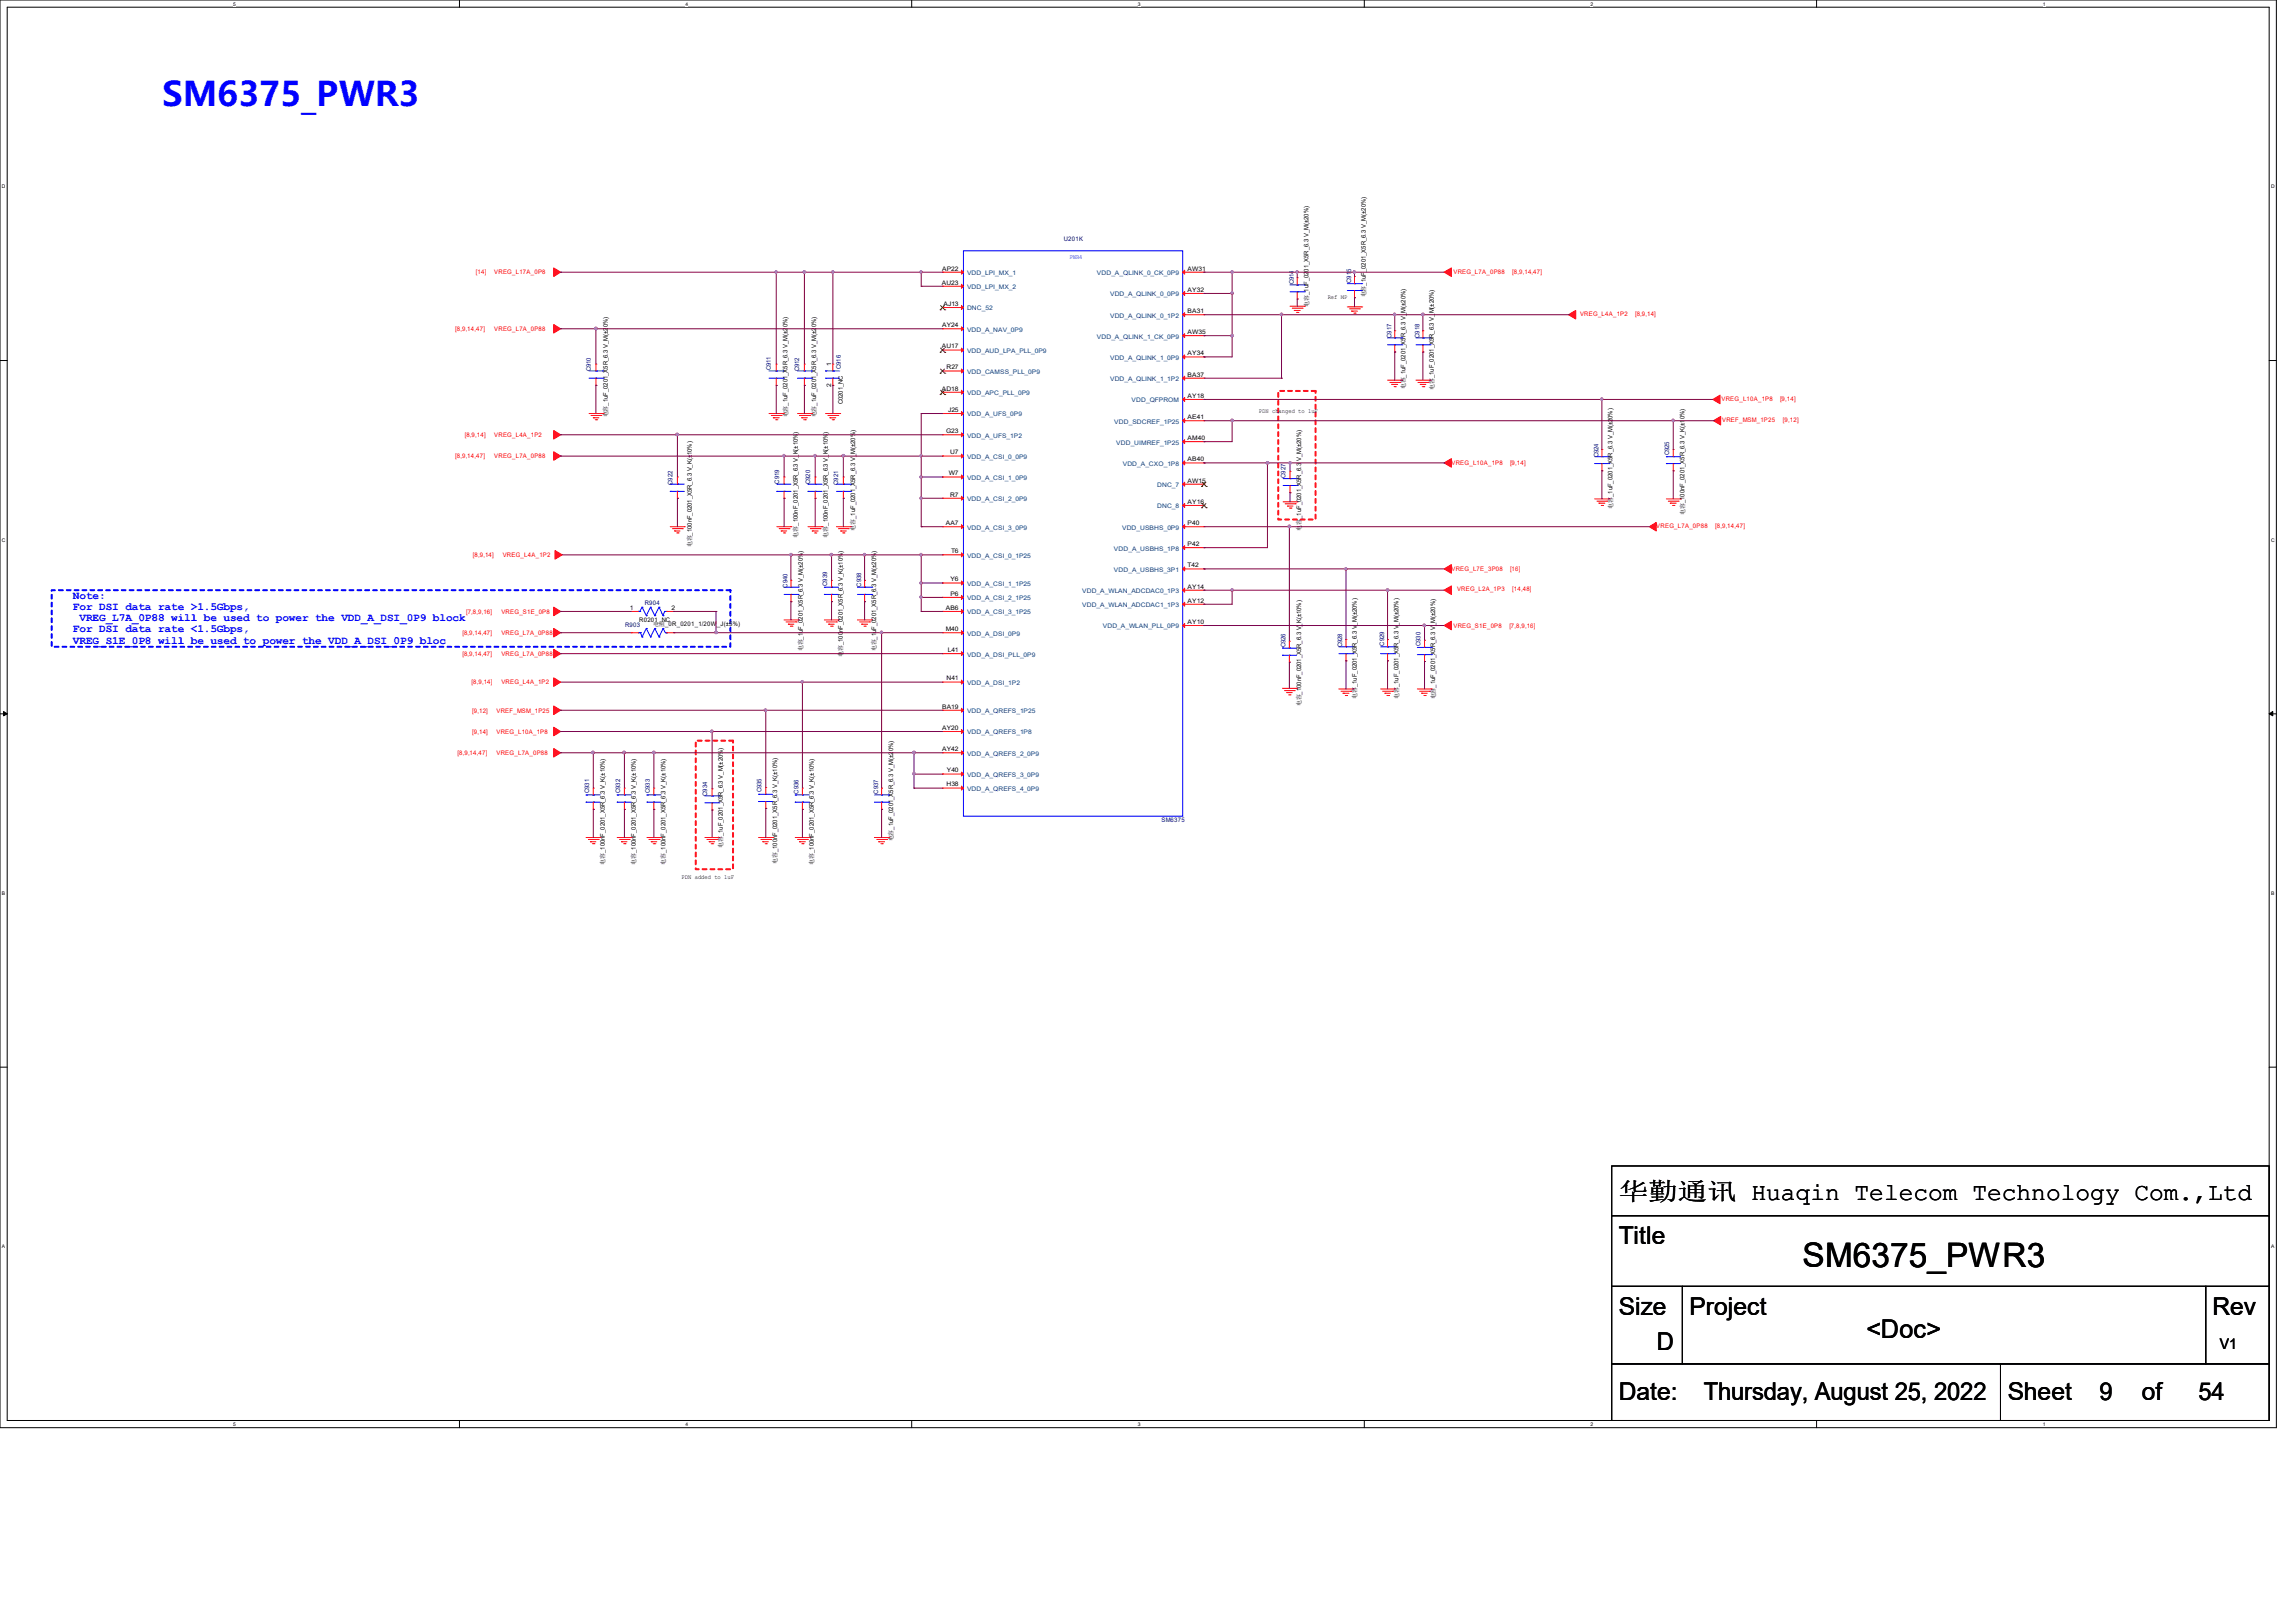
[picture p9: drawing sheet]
<svg xmlns="http://www.w3.org/2000/svg" width="297mm" height="210mm" viewBox="0 0 297 210" stroke-linecap="round" stroke-linejoin="round" font-family="sans-serif">
<defs><g id="words">
<text font-size="4.4" fill="#00f" x="21" y="13.7">SM6375_PWR3</text>
<text font-size="4.4" x="233.2" y="163.9">SM6375_PWR3</text>
<text font-size="3.3" x="241.4" y="173.1">&lt;Doc&gt;</text>
<g font-size="3.2">
<text x="209.4" y="155.2">华勤通讯 Huaqin Telecom Technology Com.,Ltd</text>
<text x="209.4" y="161">Title</text>
<text x="209.4" y="170.2">Size</text>
<text x="218.6" y="170.2">Project</text>
<text x="286.2" y="170.2">Rev</text>
<text x="214.3" y="174.8">D</text>
<text x="209.4" y="181.1">Date:</text>
<text x="220.4" y="181.1">Thursday, August 25, 2022</text>
<text x="259.7" y="181.1">Sheet</text>
<text x="271.6" y="181.1">9</text>
<text x="277.1" y="181.1">of</text>
<text x="284.4" y="181.1">54</text>
</g>
<text font-size="1.9" x="287.2" y="174.5">V1</text>
<g font-size="1.4" fill="#00f">
<text x="9.4" y="77.5">Note:</text>
<text x="9.4" y="79">For DSI data rate &gt;1.5Gbps,</text>
<text x="9.4" y="81.8">For DSI data rate &lt;1.5Gbps,</text>
<text x="9.4" y="83.3">VREG_S1E_0P8 will be used to power the VDD_A_DSI_0P9 bloc</text>
<text x="10.3" y="80.4">VREG_L7A_0P88 will be used to power the VDD_A_DSI_0P9 block</text>
</g>
<g font-size=".8" fill="#f00">
<text x="61.6" y="35.5">[14]</text>
<text x="63.9" y="35.5">VREG_L17A_0P8</text>
<text x="188" y="35.4">VREG_L7A_0P88</text>
<text x="195.6" y="35.4">[8,9,14,47]</text>
<text x="204.4" y="40.9">VREG_L4A_1P2</text>
<text x="211.5" y="40.9">[8,9,14]</text>
<text x="58.9" y="42.8">[8,9,14,47]</text>
<text x="63.9" y="42.8">VREG_L7A_0P88</text>
<text x="222.7" y="51.9">VREG_L10A_1P8</text>
<text x="230.3" y="51.9">[9,14]</text>
<text x="58.9" y="59.3">[8,9,14,47]</text>
<text x="60.1" y="56.6">[8,9,14]</text>
<text x="63.9" y="56.6">VREG_L4A_1P2</text>
<text x="63.9" y="59.3">VREG_L7A_0P88</text>
<text x="222.8" y="54.7">VREF_MSM_1P25</text>
<text x="230.6" y="54.7">[9,12]</text>
<text x="187.8" y="60.1">VREG_L10A_1P8</text>
<text x="195.3" y="60.1">[9,14]</text>
<text x="214.3" y="68.4">VREG_L7A_0P88</text>
<text x="221.9" y="68.4">[8,9,14,47]</text>
<text x="61.2" y="72.1">[8,9,14]</text>
<text x="65" y="72.1">VREG_L4A_1P2</text>
<text x="187.8" y="73.8">VREG_L7E_3P08</text>
<text x="188.5" y="76.5">VREG_L2A_1P3</text>
<text x="195.3" y="73.8">[16]</text>
<text x="195.6" y="76.5">[14,48]</text>
<text x="59.8" y="82.2">[8,9,14,47]</text>
<text x="60.3" y="79.4">[7,8,9,16]</text>
<text x="64.9" y="79.4">VREG_S1E_0P8</text>
<text x="64.9" y="82.2">VREG_L7A_0P88</text>
<text x="188" y="81.2">VREG_S1E_0P8</text>
<text x="195.3" y="81.2">[7,8,9,16]</text>
<text x="59.8" y="84.9">[8,9,14,47]</text>
<text x="61" y="88.6">[8,9,14]</text>
<text x="64.9" y="88.6">VREG_L4A_1P2</text>
<text x="64.9" y="84.9">VREG_L7A_0P88</text>
<text x="61.1" y="95">[9,14]</text>
<text x="61.1" y="92.2">[9,12]</text>
<text x="64.2" y="95">VREG_L10A_1P8</text>
<text x="64.2" y="92.2">VREF_MSM_1P25</text>
<text x="59.2" y="97.7">[8,9,14,47]</text>
<text x="64.2" y="97.7">VREG_L7A_0P88</text>
</g>
<g font-size=".8">
<text x="121.9" y="35">AP22</text>
<text x="153.6" y="35">AW31</text>
<text x="121.8" y="36.8">AU23</text>
<text x="122.1" y="39.6">AJ13</text>
<text x="153.6" y="37.8">AY32</text>
<text x="153.6" y="40.5">BA31</text>
<text x="169.3" y="39.7" transform="rotate(-90 169.3 39.7)">电容_1uF_0201_X5R_6.3 V_M(±20%)</text>
<text x="171.8" y="38.7">Ref MP</text>
<text x="176.7" y="38.5" transform="rotate(-90 176.7 38.5)">电容_1uF_0201_X5R_6.3 V_M(±20%)</text>
<text x="107.5" y="47.4" transform="rotate(-90 107.5 47.4)">1</text>
<text x="121.8" y="45.1">AU17</text>
<text x="121.9" y="42.3">AY24</text>
<text x="122.4" y="47.8">R27</text>
<text x="153.6" y="43.2">AW35</text>
<text x="153.6" y="46">AY34</text>
<text x="107.5" y="50" transform="rotate(-90 107.5 50)">2</text>
<text x="109" y="52.3" transform="rotate(-90 109 52.3)">C0201_NC</text>
<text x="121.8" y="50.5">AD18</text>
<text x="122.6" y="53.3">J25</text>
<text x="153.6" y="48.7">BA37</text>
<text x="153.6" y="51.5">AY18</text>
<text x="162.9" y="53.5">PDN changed to 1uF</text>
<text x="181.8" y="50.4" transform="rotate(-90 181.8 50.4)">电容_1uF_0201_X5R_6.3 V_M(±20%)</text>
<text x="185.5" y="50.5" transform="rotate(-90 185.5 50.5)">电容_1uF_0201_X5R_6.3 V_M(±20%)</text>
<text x="78.6" y="54" transform="rotate(-90 78.6 54)">电容_1uF_0201_X5R_6.3 V_M(±20%)</text>
<text x="101.9" y="54" transform="rotate(-90 101.9 54)">电容_1uF_0201_X5R_6.3 V_M(±20%)</text>
<text x="105.6" y="54" transform="rotate(-90 105.6 54)">电容_1uF_0201_X5R_6.3 V_M(±20%)</text>
<text x="122.4" y="56">G23</text>
<text x="122.9" y="58.8">U7</text>
<text x="153.6" y="54.2">AE41</text>
<text x="153.6" y="59.7">AB40</text>
<text x="153.6" y="56.9">AM40</text>
<text x="122.7" y="61.5">W7</text>
<text x="122.9" y="64.3">R7</text>
<text x="153.6" y="62.4">AW15</text>
<text x="153.6" y="65.2">AY16</text>
<text x="208.6" y="65.8" transform="rotate(-90 208.6 65.8)">电容_1uF_0201_X5R_6.3 V_M(±20%)</text>
<text x="89.5" y="70.8" transform="rotate(-90 89.5 70.8)">电容_100nF_0201_X5R_6.3 V_K(±10%)</text>
<text x="103.2" y="69.6" transform="rotate(-90 103.2 69.6)">电容_100nF_0201_X5R_6.3 V_K(±10%)</text>
<text x="107.1" y="69.6" transform="rotate(-90 107.1 69.6)">电容_100nF_0201_X5R_6.3 V_K(±10%)</text>
<text x="110.6" y="68.7" transform="rotate(-90 110.6 68.7)">电容_1uF_0201_X5R_6.3 V_M(±20%)</text>
<text x="122.3" y="67.9">AA7</text>
<text x="123" y="71.6">T6</text>
<text x="153.6" y="70.7">P42</text>
<text x="153.6" y="67.9">P40</text>
<text x="168.3" y="67.1" transform="rotate(-90 168.3 67.1)">_1uF_0201_X5R_6.3 V_M(±20%)</text>
<text x="168.3" y="68.7" transform="rotate(-90 168.3 68.7)">电容</text>
<text x="217.9" y="66.6" transform="rotate(-90 217.9 66.6)">电容_100nF_0201_X5R_6.3 V_K(±10%)</text>
<text x="122.9" y="75.2">Y6</text>
<text x="122.9" y="77.1">P6</text>
<text x="153.6" y="73.4">T42</text>
<text x="153.6" y="76.2">AY14</text>
<text x="153.6" y="78">AY12</text>
<text x="81.5" y="78.9">1</text>
<text x="82.7" y="80.4">R0201_NC</text>
<text x="84.5" y="81.1">电阻_0R_0201_1/20W_J(±5%)</text>
<text x="86.9" y="78.9">2</text>
<text x="122.3" y="78.9">AB6</text>
<text x="122.3" y="81.7">M40</text>
<text x="153.6" y="80.7">AY10</text>
<text x="103.8" y="84.3" transform="rotate(-90 103.8 84.3)">电容_1uF_0201_X5R_6.3 V_M(±20%)</text>
<text x="109.1" y="85" transform="rotate(-90 109.1 85)">电容_100nF_0201_X5R_6.3 V_K(±10%)</text>
<text x="113.3" y="84.3" transform="rotate(-90 113.3 84.3)">电容_1uF_0201_X5R_6.3 V_M(±20%)</text>
<text x="122.4" y="88.1">N41</text>
<text x="122.6" y="84.4">L41</text>
<text x="121.9" y="91.7">BA19</text>
<text x="121.9" y="94.4">AY20</text>
<text x="168.3" y="91.4" transform="rotate(-90 168.3 91.4)">电容_100nF_0201_X5R_6.3 V_K(±10%)</text>
<text x="175.5" y="90.4" transform="rotate(-90 175.5 90.4)">电容_1uF_0201_X5R_6.3 V_M(±20%)</text>
<text x="180.9" y="90.4" transform="rotate(-90 180.9 90.4)">电容_1uF_0201_X5R_6.3 V_M(±20%)</text>
<text x="185.7" y="90.5" transform="rotate(-90 185.7 90.5)">电容_1uF_0201_X5R_6.3 V_M(±20%)</text>
<text x="121.9" y="97.2">AY42</text>
<text x="122.4" y="101.8">H38</text>
<text x="122.5" y="99.9">Y40</text>
<text x="78.2" y="111.9" transform="rotate(-90 78.2 111.9)">电容_100nF_0201_X5R_6.3 V_K(±10%)</text>
<text x="82.3" y="111.9" transform="rotate(-90 82.3 111.9)">电容_100nF_0201_X5R_6.3 V_K(±10%)</text>
<text x="86.1" y="111.9" transform="rotate(-90 86.1 111.9)">电容_100nF_0201_X5R_6.3 V_K(±10%)</text>
<text x="88.2" y="113.7">PDN added to 1uF</text>
<text x="93.5" y="109.7" transform="rotate(-90 93.5 109.7)">电容_1uF_0201_X5R_6.3 V_M(±20%)</text>
<text x="100.5" y="111.8" transform="rotate(-90 100.5 111.8)">电容_100nF_0201_X5R_6.3 V_K(±10%)</text>
<text x="105.3" y="111.9" transform="rotate(-90 105.3 111.9)">电容_100nF_0201_X5R_6.3 V_K(±10%)</text>
<text x="115.5" y="108.9" transform="rotate(-90 115.5 108.9)">电容_1uF_0201_X5R_6.3 V_M(±20%)</text>
</g>
<g font-size=".8" fill="#004080">
<text x="125.1" y="35.6">VDD_LPI_MX_1</text>
<text x="141.9" y="35.6">VDD_A_QLINK_0_CK_0P9</text>
<text x="125.1" y="37.4">VDD_LPI_MX_2</text>
<text x="125.1" y="40.2">DNC_52</text>
<text x="143.6" y="38.4">VDD_A_QLINK_0_0P9</text>
<text x="143.6" y="41.1">VDD_A_QLINK_0_1P2</text>
<text x="125.1" y="45.7">VDD_AUD_LPA_PLL_0P9</text>
<text x="125.1" y="42.9">VDD_A_NAV_0P9</text>
<text x="141.9" y="43.8">VDD_A_QLINK_1_CK_0P9</text>
<text x="143.6" y="46.6">VDD_A_QLINK_1_0P9</text>
<text x="125.1" y="53.9">VDD_A_UFS_0P9</text>
<text x="125.1" y="51.1">VDD_APC_PLL_0P9</text>
<text x="125.1" y="48.4">VDD_CAMSS_PLL_0P9</text>
<text x="143.6" y="49.3">VDD_A_QLINK_1_1P2</text>
<text x="146.4" y="52.1">VDD_QFPROM</text>
<text x="125.1" y="56.6">VDD_A_UFS_1P2</text>
<text x="125.1" y="59.4">VDD_A_CSI_0_0P9</text>
<text x="144.1" y="54.8">VDD_SDCREF_1P25</text>
<text x="144.4" y="57.5">VDD_UIMREF_1P25</text>
<text x="125.1" y="62.1">VDD_A_CSI_1_0P9</text>
<text x="125.1" y="64.9">VDD_A_CSI_2_0P9</text>
<text x="145.2" y="60.3">VDD_A_CXO_1P8</text>
<text x="149.7" y="63">DNC_7</text>
<text x="149.7" y="65.8">DNC_8</text>
<text x="125.1" y="68.5">VDD_A_CSI_3_0P9</text>
<text x="144.1" y="71.2">VDD_A_USBHS_1P8</text>
<text x="145.2" y="68.5">VDD_USBHS_0P9</text>
<text x="125.1" y="72.2">VDD_A_CSI_0_1P25</text>
<text x="125.1" y="75.8">VDD_A_CSI_1_1P25</text>
<text x="125.1" y="77.7">VDD_A_CSI_2_1P25</text>
<text x="140" y="76.7">VDD_A_WLAN_ADCDAC0_1P3</text>
<text x="144.1" y="74">VDD_A_USBHS_3P1</text>
<text x="125.1" y="79.5">VDD_A_CSI_3_1P25</text>
<text x="125.1" y="82.3">VDD_A_DSI_0P9</text>
<text x="140" y="78.6">VDD_A_WLAN_ADCDAC1_1P3</text>
<text x="142.7" y="81.3">VDD_A_WLAN_PLL_0P9</text>
<text x="125.1" y="88.6">VDD_A_DSI_1P2</text>
<text x="125.1" y="85">VDD_A_DSI_PLL_0P9</text>
<text x="125.1" y="92.3">VDD_A_QREFS_1P25</text>
<text x="125.1" y="95">VDD_A_QREFS_1P8</text>
<text x="125.1" y="97.8">VDD_A_QREFS_2_0P9</text>
<text x="125.1" y="100.5">VDD_A_QREFS_3_0P9</text>
<text x="125.1" y="102.4">VDD_A_QREFS_4_0P9</text>
</g>
<g font-size=".8" fill="#000080">
<text x="137.6" y="31.2">U201K</text>
<text x="167.4" y="36.8" transform="rotate(-90 167.4 36.8)">C914</text>
<text x="174.8" y="36.6" transform="rotate(-90 174.8 36.6)">C915</text>
<text x="99.7" y="47.9" transform="rotate(-90 99.7 47.9)">C911</text>
<text x="108.8" y="47.8" transform="rotate(-90 108.8 47.8)">C916</text>
<text x="180" y="43.7" transform="rotate(-90 180 43.7)">C917</text>
<text x="183.6" y="43.7" transform="rotate(-90 183.6 43.7)">C918</text>
<text x="76.4" y="48.1" transform="rotate(-90 76.4 48.1)">C910</text>
<text x="103.4" y="48.1" transform="rotate(-90 103.4 48.1)">C912</text>
<text x="206.8" y="59.2" transform="rotate(-90 206.8 59.2)">C924</text>
<text x="215.9" y="58.9" transform="rotate(-90 215.9 58.9)">C925</text>
<text x="87" y="62.7" transform="rotate(-90 87 62.7)">C922</text>
<text x="100.8" y="62.6" transform="rotate(-90 100.8 62.6)">C919</text>
<text x="104.8" y="62.7" transform="rotate(-90 104.8 62.7)">C920</text>
<text x="108.4" y="62.7" transform="rotate(-90 108.4 62.7)">C921</text>
<text x="166.3" y="61.9" transform="rotate(-90 166.3 61.9)">C927</text>
<text x="101.9" y="76" transform="rotate(-90 101.9 76)">C940</text>
<text x="107" y="75.8" transform="rotate(-90 107 75.8)">C939</text>
<text x="111.4" y="75.9" transform="rotate(-90 111.4 75.9)">C938</text>
<text x="80.9" y="81.1">R903</text>
<text x="83.4" y="78.2">R904</text>
<text x="166.3" y="83.8" transform="rotate(-90 166.3 83.8)">C926</text>
<text x="173.6" y="83.8" transform="rotate(-90 173.6 83.8)">C928</text>
<text x="179.1" y="83.5" transform="rotate(-90 179.1 83.5)">C929</text>
<text x="183.8" y="83.6" transform="rotate(-90 183.8 83.6)">C930</text>
<text x="76.2" y="102.6" transform="rotate(-90 76.2 102.6)">C931</text>
<text x="80.2" y="102.6" transform="rotate(-90 80.2 102.6)">C932</text>
<text x="84.1" y="102.6" transform="rotate(-90 84.1 102.6)">C933</text>
<text x="91.5" y="103" transform="rotate(-90 91.5 103)">C934</text>
<text x="98.5" y="102.5" transform="rotate(-90 98.5 102.5)">C935</text>
<text x="103.3" y="102.7" transform="rotate(-90 103.3 102.7)">C936</text>
<text x="113.6" y="102.7" transform="rotate(-90 113.6 102.7)">C937</text>
<text x="150.2" y="106.4">SM6375</text>
</g>
<text font-size=".8" fill="#00f" x="138.4" y="33.5">PWR4</text>
<g font-size=".6">
<text x="30.2" y=".7">5</text>
<text x="88.7" y=".7">4</text>
<text x="147.2" y=".7">3</text>
<text x="205.7" y=".7">2</text>
<text x="264.2" y=".7">1</text>
<text x=".3" y="24.4">D</text>
<text x="293.8" y="24.4">D</text>
<text x=".3" y="70.1">C</text>
<text x="293.8" y="70.1">C</text>
<text x=".3" y="115.8">B</text>
<text x="293.8" y="115.8">B</text>
<text x=".3" y="161.5">A</text>
<text x="293.8" y="161.5">A</text>
<text x="30.2" y="184.5">5</text>
<text x="88.7" y="184.5">4</text>
<text x="147.2" y="184.5">3</text>
<text x="205.7" y="184.5">2</text>
<text x="264.2" y="184.5">1</text>
</g>
</g></defs>
<path d="M0 0h294.5v184.7h-294.5zM.9 .9h292.6v182.9h-292.6z" fill="none" stroke="#000" stroke-width=".13"/>
<g fill="#fff">
<path d="M30.2 .1h.3v.7h-.3z"/>
<path d="M30.2 183.9h.3v.8h-.3z"/>
</g>
<path d="M59.4 0v.9M59.4 183.8v.9" fill="none" stroke="#000" stroke-width=".13"/>
<g fill="#fff">
<path d="M88.7 .1h.3v.7h-.3z"/>
<path d="M88.7 183.9h.3v.8h-.3z"/>
</g>
<path d="M117.9 0v.9M117.9 183.8v.9" fill="none" stroke="#000" stroke-width=".13"/>
<g fill="#fff">
<path d="M147.2 .1h.3v.7h-.3z"/>
<path d="M147.2 183.9h.3v.8h-.3z"/>
</g>
<path d="M176.5 0v.9M176.5 183.8v.9" fill="none" stroke="#000" stroke-width=".13"/>
<g fill="#fff">
<path d="M205.7 .1h.4v.7h-.4z"/>
<path d="M205.7 183.9h.4v.8h-.4z"/>
</g>
<path d="M235 0v.9M235 183.8v.9" fill="none" stroke="#000" stroke-width=".13"/>
<g fill="#fff">
<path d="M264.2 .1h.4v.7h-.4z"/>
<path d="M264.2 183.9h.4v.8h-.4z"/>
<path d="M.3 23.8h.4v.7h-.4z"/>
<path d="M293.8 23.8h.5v.7h-.5z"/>
<path d="M.3 69.5h.4v.7h-.4z"/>
<path d="M293.8 69.5h.5v.7h-.5z"/>
</g>
<path d="M0 46.7h.9M293.5 46.7h1" fill="none" stroke="#000" stroke-width=".13"/>
<g fill="#fff">
<path d="M.3 115.2h.4v.8h-.4z"/>
<path d="M293.8 115.2h.4v.8h-.4z"/>
</g>
<path d="M0 92.4h.9M293.5 92.4h1" fill="none" stroke="#000" stroke-width=".13"/>
<path d="M.5 92.1l.4 .3-.4 .2zM293.5 92.4l.5-.3v.5z" fill="#000" stroke="#000" stroke-width=".13"/>
<g fill="#fff">
<path d="M.3 161h.3v.7h-.3z"/>
<path d="M293.8 161h.4v.7h-.4z"/>
</g>
<path d="M0 138.1h.9M293.5 138.1h1M208.5 157.3h85v9.2h-85zM208.5 150.9h85v6.4h-85zM208.5 166.5h9.1v10h-9.1zM208.5 176.5h50.3v7.3h-50.3zM217.6 166.5h67.7v10h-67.7zM258.8 176.5h34.7v7.3h-34.7zM285.3 166.5h8.2v10h-8.2z" fill="none" stroke="#000" stroke-width=".13"/>
<path d="M6.7 76.4h87.8v7.3h-87.8z" fill="none" stroke="#00f" stroke-width=".25" stroke-dasharray=".5"/>
<path d="M165.4 50.6h4.8v16.6h-4.8zM90 95.8h4.8v16.7h-4.8z" fill="none" stroke="#f00" stroke-width=".25" stroke-dasharray=".5"/>
<g fill="none" stroke="#f00" stroke-width=".13">
<path d="M121.9 35.2h2.7M121.9 37h2.7M121.9 39.8h2.7M121.9 35.2h.1M121.9 37h.1M121.9 39.8h.1M153 35.2h2.7M153 38h2.7M155.7 35.2h.1M155.7 38h.1M166.9 39.6h1.8M167.2 39.9h1.2"/>
<path d="M167.8 35.9h.1M167.8 38.7h.1M167.8 35.9v1M167.8 37.8v.9M168.4 39.9h.1M168.7 39.6h.1M174.3 39.7h1.8M174.6 40h1.3M175.2 35.8h.1M175.2 38.5h.1M175.2 35.8v.9M175.2 37.6v.9"/>
<path d="M175.9 40h.1M176.1 39.7h.1M76.2 53.5h1.8M76.5 53.8h1.2M76.8 54.1h.1M76.8 54.1h.7M77 54.3h.2M77.1 47.1h.1M77.1 49.9h.1M77.1 47.1v.9M77.1 48.9v1M77.2 54.3h.1"/>
<path d="M77.7 53.8h.1M78 53.5h.1M99.5 53.5h1.8M99.8 53.8h1.2M100 54.1h.1M100 54.1h.8M100.3 54.3h.2M100.4 47.1h.1M100.4 49.9h.1M100.4 47.1v.9M100.4 48.9v1M100.5 54.3h.1"/>
<path d="M101 53.8h.1M101.3 53.5h.1M103.2 53.5h1.8M103.4 53.8h1.3M103.7 54.1h.1M103.7 54.1h.7M104 54.3h.2M104.1 47.1h.1M104.1 49.9h.1M104.1 47.1v.9M104.1 48.9v1M104.2 54.3h.1"/>
<path d="M104.7 53.8h.1M105 53.5h.1M106.8 53.5h1.8M107.1 53.8h1.3M107.4 54.1h.1M107.4 54.1h.7M107.7 54.3h.1M107.7 47.1h.1M107.7 49.9h.1M107.7 47.1v.9M107.7 48.9v1M107.8 54.3h.1"/>
<path d="M108.4 53.8h.1M108.6 53.5h.1M121.9 53.5h2.7M121.9 56.3h2.7M121.9 59h2.7M121.9 50.8h2.7M121.9 45.3h2.7M121.9 48h2.7M121.9 42.5h2.7M121.9 53.5h.1M121.9 56.3h.1M121.9 59h.1"/>
<path d="M121.9 50.8h.1M121.9 45.3h.1M121.9 48h.1M121.9 42.5h.1M153 40.7h2.7M153 43.4h2.7M153 46.2h2.7M153 48.9h2.7M153 51.7h2.7M153 54.4h2.7M153 57.1h2.7M153 59.9h2.7"/>
<path d="M155.7 40.7h.1M155.7 43.4h.1M155.7 46.2h.1M155.7 48.9h.1M155.7 51.7h.1M155.7 54.4h.1M155.7 57.1h.1M155.7 59.9h.1M167.4 40.2h.1M167.4 40.2h.8M167.7 40.4h.2M167.9 40.4h.1"/>
<path d="M174.8 40.3h.1M174.8 40.3h.8M175.1 40.5h.2M175.3 40.5h.1M179.5 49.2h1.9M179.8 49.5h1.3M180 49.7h.1M180 49.7h.8M180.3 50h.2M180.4 42.8h.1M180.4 45.6h.1M180.4 42.8v.9"/>
<path d="M180.4 44.6v1M180.5 50h.1M181.1 49.5h.1M181.4 49.2h.1M183.2 49.2h1.8M183.4 49.5h1.3M183.7 49.7h.1M183.7 49.7h.7M184 50h.2M184.1 42.8h.1M184.1 45.6h.1M184.1 42.8v.9"/>
<path d="M184.1 44.6v1M184.2 50h.1M184.7 49.5h.1M185 49.2h.1M207.2 58.2h.1M207.2 58.2v.9M207.2 60v.9M216.5 58.2h.1M216.5 58.2v.9M216.5 60v.9M81.7 79.1h.9M81.7 79.1h.1"/>
<path d="M86.2 79.1h1M86.7 68.2h1.8M87 68.4h1.3M87.2 79.1h.1M87.2 68.7h.8M87.2 68.7h.1M87.5 69h.2M87.6 61.7h.1M87.6 64.5h.1M87.6 61.7v1M87.6 63.6v.9M87.7 69h.1"/>
<path d="M88.3 68.4h.1M88.5 68.2h.1M100.5 68.2h1.8M100.8 68.4h1.3M101 68.7h.1M101 68.7h.8M101.3 69h.2M101.4 61.7h.1M101.4 64.5h.1M101.4 61.7v1M101.4 63.6v.9M101.5 69h.1"/>
<path d="M102.1 68.4h.1M102.3 68.2h.1M102.3 75.1h.1M102.3 77.9h.1M102.3 75.1v.9M102.3 76.9v1M104.5 68.2h1.8M104.8 68.4h1.3M105.1 68.7h.1M105.1 68.7h.7M105.4 69h.1M105.5 61.7h.1"/>
<path d="M105.5 64.5h.1M105.5 61.7v1M105.5 63.6v.9M105.5 69h.1M106.1 68.4h.1M106.3 68.2h.1M107.6 75.1h.1M107.6 77.9h.1M107.6 75.1v.9M107.6 76.9v1M108.2 68.2h1.8M108.5 68.4h1.2"/>
<path d="M108.8 68.7h.1M108.8 68.7h.7M109 69h.2M109.1 61.7h.1M109.1 64.5h.1M109.1 61.7v1M109.1 63.6v.9M109.2 69h.1M109.7 68.4h.1M110 68.2h.1M111.8 75.1h.1M111.8 77.9h.1"/>
<path d="M111.8 75.1v.9M111.8 76.9v1M121.9 68.2h2.7M121.9 71.8h2.7M121.9 61.7h2.7M121.9 75.4h2.7M121.9 64.5h2.7M121.9 77.3h2.7M121.9 79.1h2.7M121.9 71.8h.1M121.9 61.7h.1M121.9 75.4h.1"/>
<path d="M121.9 64.5h.1M121.9 77.3h.1M121.9 68.2h.1M121.9 79.1h.1M153 68.2h2.7M153 65.4h2.7M153 76.4h2.7M153 78.2h2.7M153 62.7h2.7M153 70.9h2.7M153 73.6h2.7M155.7 76.4h.1"/>
<path d="M155.7 78.2h.1M155.7 62.7h.1M155.7 65.4h.1M155.7 70.9h.1M155.7 73.6h.1M155.7 68.2h.1M166 64.9h1.8M166.2 65.2h1.4M166.5 65.5h.1M166.5 65.5h.8M166.8 65.7h.2M166.9 61h.1"/>
<path d="M166.9 63.8h.1M166.9 61v.9M166.9 62.8v1M167 65.7h.1M167.6 65.2h.1M167.8 64.9h.1M206.3 64.6h1.9M206.6 64.9h1.3M206.8 65.1h.8M206.8 65.1h.1M207.1 65.4h.2M207.2 60.9h.1"/>
<path d="M207.3 65.4h.1M207.9 64.9h.1M208.2 64.6h.1M215.6 64.6h1.8M215.8 64.9h1.3M216.1 65.1h.1M216.1 65.1h.7M216.4 65.4h.1M216.5 60.9h.1M216.5 65.4h.1M217.1 64.9h.1M217.4 64.6h.1"/>
<path d="M81.7 81.9h.9M81.7 81.9h.1M86.2 81.9h1M87.2 81.9h.1M101.4 80.2h1.9M101.7 80.5h1.3M102 80.8h.1M102 80.8h.7M102.2 81h.2M102.4 81h.1M103 80.5h.1M103.3 80.2h.1"/>
<path d="M106.6 80.2h1.9M106.9 80.5h1.3M107.2 80.8h.1M107.2 80.8h.7M107.4 81h.3M107.7 81h.1M108.2 80.5h.1M108.5 80.2h.1M110.9 80.2h1.9M111.2 80.5h1.3M111.5 80.8h.1M111.5 80.8h.7"/>
<path d="M111.8 81h.1M111.9 81h.1M112.5 80.5h.1M112.8 80.2h.1M121.9 81.9h2.7M121.9 88.3h2.7M121.9 84.6h2.7M121.9 97.4h2.7M121.9 91.9h2.7M121.9 94.7h2.7M121.9 81.9h.1M121.9 88.3h.1"/>
<path d="M121.9 84.6h.1M121.9 97.4h.1M121.9 91.9h.1M121.9 94.7h.1M153 80.9h2.7M155.7 80.9h.1M165.9 89.1h1.8M166.2 89.4h1.2M166.5 89.6h.1M166.5 89.6h.7M166.7 89.9h.2M166.8 83h.1"/>
<path d="M166.8 85.7h.1M166.8 83v.9M166.8 84.8v.9M166.9 89.9h.1M167.4 89.4h.1M167.7 89.1h.1M173.2 89.2h1.8M173.5 89.5h1.2M173.7 89.7h.1M173.7 89.7h.8M174 90h.2M174.1 82.8h.1"/>
<path d="M174.1 85.5h.1M174.1 82.8v.9M174.1 84.6v.9M174.2 90h.1M174.8 89.5h.1M175 89.2h.1M178.6 89.2h1.8M178.9 89.5h1.3M179.2 89.7h.1M179.2 89.7h.7M179.4 90h.2M179.5 82.8h.1"/>
<path d="M179.5 85.5h.1M179.5 82.8v.9M179.5 84.6v.9M179.6 90h.1M180.2 89.5h.1M180.4 89.2h.1M183.3 89.2h1.9M183.6 89.5h1.3M183.9 89.7h.7M183.9 89.7h.1M184.2 90h.2M184.3 82.8h.1"/>
<path d="M184.3 85.6h.1M184.3 82.8v1M184.3 84.7v.9M184.4 90h.1M184.9 89.5h.1M185.2 89.2h.1M75.8 108.4h1.8M76.1 108.6h1.3M76.4 108.9h.1M76.4 108.9h.7M76.6 109.2h.2M76.8 102h.1"/>
<path d="M76.8 104.7h.1M76.8 102v.9M76.8 103.8v.9M76.8 109.2h.1M77.4 108.6h.1M77.6 108.4h.1M79.8 108.4h1.9M80.1 108.6h1.3M80.4 108.9h.7M80.4 108.9h.1M80.7 109.2h.2M80.8 102h.1"/>
<path d="M80.8 104.7h.1M80.8 102v.9M80.8 103.8v.9M80.9 109.2h.1M81.4 108.6h.1M81.7 108.4h.1M83.7 108.4h1.8M83.9 108.6h1.4M84.2 108.9h.8M84.2 108.9h.1M84.5 109.2h.2M84.6 102h.1"/>
<path d="M84.6 104.7h.1M84.6 102v.9M84.6 103.8v.9M84.7 109.2h.1M85.3 108.6h.1M85.5 108.4h.1M91.2 108.4h1.8M91.4 108.6h1.4M91.7 108.9h.8M91.7 108.9h.1M92 109.2h.2M92.1 102.1h.1"/>
<path d="M92.1 104.8h.1M92.1 102.1v.9M92.1 103.9v.9M92.2 109.2h.1M92.8 108.6h.1M93 108.4h.1M98.1 108.4h1.8M98.4 108.6h1.3M98.7 108.9h.1M98.7 108.9h.7M99 109.2h.1M99.1 101.9h.1"/>
<path d="M99.1 104.6h.1M99.1 101.9v.9M99.1 103.7v.9M99.1 109.2h.1M99.7 108.6h.1M99.9 108.4h.1M102.9 108.4h1.8M103.2 108.6h1.2M103.4 108.9h.1M103.4 108.9h.8M103.7 109.2h.2M103.8 102h.1"/>
<path d="M103.8 104.7h.1M103.8 102v.9M103.8 103.8v.9M103.9 109.2h.1M104.4 108.6h.1M104.7 108.4h.1M113.1 108.4h1.9M113.4 108.6h1.3M113.7 108.9h.7M113.7 108.9h.1M114 109.2h.1M114 102h.1"/>
<path d="M114 104.7h.1M114 102v.9M114 103.8v.9M114.1 109.2h.1M114.7 108.6h.1M115 108.4h.1M121.9 100.2h2.7M121.9 102h2.7M121.9 100.2h.1M121.9 102h.1"/>
</g>
<g fill="#f00" stroke="#f00" stroke-width=".13">
<path d="M124.4 53.3l.2 .2-.2 .3z"/>
<path d="M124.4 56l.2 .3-.2 .2z"/>
<path d="M124.4 58.8l.2 .2-.2 .3z"/>
<path d="M124.4 71.5l.2 .3-.2 .3z"/>
<path d="M124.4 61.5l.2 .2-.2 .3z"/>
<path d="M124.4 75.2l.2 .2-.2 .3z"/>
<path d="M124.4 64.2l.2 .3-.2 .2z"/>
<path d="M124.4 77l.2 .3-.2 .3z"/>
<path d="M124.4 67.9l.2 .3-.2 .2z"/>
<path d="M124.4 78.9l.2 .2-.2 .3z"/>
<path d="M124.4 81.6l.2 .3-.2 .2z"/>
<path d="M124.4 88l.2 .3-.2 .2z"/>
<path d="M124.4 84.3l.2 .3-.2 .2z"/>
<path d="M153 76.4l.2-.3v.5z"/>
<path d="M153 78.2l.2-.3v.5z"/>
<path d="M153 62.7l.2-.3v.5z"/>
<path d="M153 65.4l.2-.2v.5z"/>
<path d="M153 35.2l.2-.2v.5z"/>
<path d="M153 38l.2-.3v.5z"/>
<path d="M153 40.7l.2-.2v.5z"/>
<path d="M153 43.4l.2-.2v.5z"/>
<path d="M153 46.2l.2-.3v.5z"/>
<path d="M153 48.9l.2-.2v.5z"/>
<path d="M153 70.9l.2-.3v.5z"/>
<path d="M153 73.6l.2-.2v.5z"/>
<path d="M124.4 50.5l.2 .3-.2 .2z"/>
<path d="M124.4 97.2l.2 .2-.2 .3z"/>
<path d="M124.4 99.9l.2 .3-.2 .2z"/>
<path d="M124.4 101.7l.2 .3-.2 .2z"/>
<path d="M153 80.9l.2-.2v.5z"/>
<path d="M124.4 35l.2 .2-.2 .3z"/>
<path d="M124.4 36.8l.2 .2-.2 .3z"/>
<path d="M124.4 45l.2 .3-.2 .3z"/>
<path d="M124.4 47.8l.2 .2-.2 .3z"/>
<path d="M153 51.7l.2-.3v.5z"/>
<path d="M153 54.4l.2-.2v.5z"/>
<path d="M153 57.1l.2-.2v.5z"/>
<path d="M153 68.2l.2-.3v.5z"/>
<path d="M153 59.9l.2-.3v.6z"/>
<path d="M124.4 91.7l.2 .2-.2 .3z"/>
<path d="M124.4 94.4l.2 .3-.2 .2z"/>
<path d="M124.4 39.5l.2 .3-.2 .2z"/>
<path d="M124.4 42.3l.2 .2-.2 .3z"/>
<path d="M71.6 78.6l.9 .5-.9 .6z" fill-rule="evenodd"/>
<path d="M71.6 42l.9 .5-.9 .6z" fill-rule="evenodd"/>
<path d="M71.6 34.7l.9 .5-.9 .6z" fill-rule="evenodd"/>
<path d="M71.6 87.7l.9 .6-.9 .5z" fill-rule="evenodd"/>
<path d="M71.6 96.9l.9 .5-.9 .6z" fill-rule="evenodd"/>
<path d="M71.6 81.3l.9 .6-.9 .5z" fill-rule="evenodd"/>
<path d="M71.6 84l.9 .6-.9 .5z" fill-rule="evenodd"/>
<path d="M71.6 94.1l.9 .6-.9 .5z" fill-rule="evenodd"/>
<path d="M71.6 91.4l.9 .5-.9 .6z" fill-rule="evenodd"/>
<path d="M71.6 55.7l.9 .6-.9 .5z" fill-rule="evenodd"/>
<path d="M71.6 58.5l.9 .5-.9 .6z" fill-rule="evenodd"/>
<path d="M71.8 71.2l.9 .6-.9 .5z" fill-rule="evenodd"/>
<path d="M221.6 51.7l.9-.6v1.1z" fill-rule="evenodd"/>
<path d="M202.9 40.7l.9-.5v1.1z" fill-rule="evenodd"/>
<path d="M186.8 35.2l.9-.5v1.1z" fill-rule="evenodd"/>
<path d="M213.4 68.2l.8-.6v1.1z" fill-rule="evenodd"/>
<path d="M186.8 59.9l.9-.5v1.1z" fill-rule="evenodd"/>
<path d="M221.7 54.4l.9-.5v1.1z" fill-rule="evenodd"/>
<path d="M186.8 80.9l.9-.5v1.1z" fill-rule="evenodd"/>
<path d="M186.8 76.4l.9-.6v1.1z" fill-rule="evenodd"/>
<path d="M186.8 73.6l.9-.5v1.1z" fill-rule="evenodd"/>
</g>
<g fill="none" stroke="#00f" stroke-width=".13">
<path d="M124.6 32.5h28.4v73.1h-28.4zM166.9 36.9h1.8M166.9 37.8h1.8M167.8 36.9h.1M167.8 37.8h.1M168.7 36.9h.1M168.7 37.8h.1M174.3 36.7h1.8M174.3 37.6h1.8M175.2 36.7h.1M175.2 37.6h.1M176.1 36.7h.1"/>
<path d="M176.1 37.6h.1M76.2 48h1.8M76.2 48.9h1.8M77.1 48h.1M77.1 48.9h.1M78 48h.1M78 48.9h.1M99.5 48h1.8M99.5 48.9h1.8M100.4 48h.1M100.4 48.9h.1M101.3 48h.1"/>
<path d="M101.3 48.9h.1M103.2 48h1.8M103.2 48.9h1.8M104.1 48h.1M104.1 48.9h.1M105 48h.1M105 48.9h.1M106.8 48h.1M106.8 48.9h.1M106.8 48h1.8M106.8 48.9h1.8M107.7 48h.1"/>
<path d="M107.7 48.9h.1M179.5 43.7h1.9M179.5 44.6h1.9M180.4 43.7h.1M180.4 44.6h.1M181.4 43.7h.1M181.4 44.6h.1M183.2 43.7h1.8M183.2 44.6h1.8M184.1 43.7h.1M184.1 44.6h.1M185 43.7h.1"/>
<path d="M185 44.6h.1M206.3 59.1h1.9M206.3 60h1.9M207.2 59.1h.1M207.2 60h.1M208.2 59.1h.1M208.2 60h.1M215.6 59.1h.1M215.6 60h.1M215.6 59.1h1.8M215.6 60h1.8M216.5 59.1h.1"/>
<path d="M216.5 60h.1M82.6 79.1h.1M82.6 79.1h.2M82.8 79.1h.1M83.1 78.6l.5 1.1M83.1 78.6h.1M83.1 78.6l-.3 .5M83.6 79.7h.1M84.2 78.6l.5 1.1M84.2 78.6h.1M84.2 78.6l-.6 1.1M84.7 79.7h.1"/>
<path d="M85.3 78.6h.1M85.3 78.6l-.6 1.1M85.3 78.6l.5 1.1M85.8 79.7h.1M86 79.1h.1M86 79.1l-.2 .6M86 79.1h.2M86.2 79.1h.1M86.7 62.7h.1M86.7 63.6h.1M86.7 62.7h1.8M86.7 63.6h1.8"/>
<path d="M87.6 62.7h.1M87.6 63.6h.1M100.5 62.7h.1M100.5 63.6h.1M100.5 62.7h1.8M100.5 63.6h1.8M101.4 62.7h.1M101.4 63.6h.1M101.4 76h1.9M101.4 76.9h1.9M102.3 76h.1M102.3 76.9h.1"/>
<path d="M103.3 76h.1M103.3 76.9h.1M104.5 62.7h.1M104.5 63.6h.1M104.5 62.7h1.8M104.5 63.6h1.8M105.5 62.7h.1M105.5 63.6h.1M106.6 76h.1M106.6 76.9h.1M106.6 76h1.9M106.6 76.9h1.9"/>
<path d="M107.6 76h.1M107.6 76.9h.1M108.2 62.7h1.8M108.2 63.6h1.8M109.1 62.7h.1M109.1 63.6h.1M110 62.7h.1M110 63.6h.1M110.9 76h1.9M110.9 76.9h1.9M111.8 76h.1M111.8 76.9h.1"/>
<path d="M112.8 76h.1M112.8 76.9h.1M166 61.9h1.8M166 62.8h1.8M166.9 61.9h.1M166.9 62.8h.1M167.8 61.9h.1M167.8 62.8h.1M82.6 81.9h.1M82.6 81.9h.2M82.8 81.9h.1M82.8 81.9l.3 .5"/>
<path d="M83.1 82.4h.1M83.6 81.3h.1M83.6 81.3l.6 1.1M83.6 81.3l-.5 1.1M84.2 82.4h.1M84.7 81.3h.1M84.7 81.3l.6 1.1M84.7 81.3l-.5 1.1M85.3 82.4h.1M85.8 81.3l-.5 1.1M85.8 81.3h.1M85.8 81.3l.3 .6"/>
<path d="M86.1 81.9h.1M86.2 81.9h.1M165.9 83.9h.1M165.9 84.8h.1M165.9 83.9h1.8M165.9 84.8h1.8M166.8 83.9h.1M166.8 84.8h.1M173.2 83.7h1.8M173.2 84.6h1.8M174.1 83.7h.1M174.1 84.6h.1"/>
<path d="M175 83.7h.1M175 84.6h.1M178.6 83.7h1.8M178.6 84.6h1.8M179.5 83.7h.1M179.5 84.6h.1M180.4 83.7h.1M180.4 84.6h.1M183.3 83.8h1.9M183.3 84.7h1.9M184.3 83.8h.1M184.3 84.7h.1"/>
<path d="M185.2 83.8h.1M185.2 84.7h.1M75.8 102.9h.1M75.8 103.8h.1M75.8 102.9h1.8M75.8 103.8h1.8M76.8 102.9h.1M76.8 103.8h.1M79.8 102.9h1.9M79.8 103.8h1.9M79.8 102.9h.1M79.8 103.8h.1"/>
<path d="M80.8 102.9h.1M80.8 103.8h.1M83.7 102.9h1.8M83.7 103.8h1.8M83.7 102.9h.1M83.7 103.8h.1M84.6 102.9h.1M84.6 103.8h.1M91.2 103h1.8M91.2 103.9h1.8M92.1 103h.1M92.1 103.9h.1"/>
<path d="M93 103h.1M93 103.9h.1M98.1 102.8h.1M98.1 103.7h.1M98.1 102.8h1.8M98.1 103.7h1.8M99.1 102.8h.1M99.1 103.7h.1M102.9 102.9h1.8M102.9 103.8h1.8M102.9 102.9h.1M102.9 103.8h.1"/>
<path d="M103.8 102.9h.1M103.8 103.8h.1M113.1 102.9h1.9M113.1 103.8h1.9M114 102.9h.1M114 103.8h.1M115 102.9h.1M115 103.8h.1"/>
</g>
<g fill="none" stroke="#804000" stroke-width=".13">
<path d="M121.7 39.5l.5 .6M122.2 39.5l-.6 .6M121.6 51.1h.1M121.6 45.6h.1M121.6 48.3h.1M121.6 40.1h.1M121.7 50.5l.5 .6M121.7 45l.5 .6M121.7 47.8l.5 .5M122.2 50.5l-.6 .6M122.2 45l-.6 .6M122.2 47.8l-.6 .5"/>
<path d="M122.2 51.1h.1M122.2 45.6h.1M122.2 48.3h.1M122.2 40.1h.1M155.4 62.9h.1M155.4 65.7h.1M155.5 62.4l.5 .5M155.5 65.2l.5 .5M156 62.4l-.6 .5M156 65.2l-.6 .5M156 62.9h.1M156 65.7h.1"/>
</g>
<g fill="none" stroke="#800040" stroke-width=".13">
<path d="M72.5 35.2h.1M72.5 35.2h49.4M100.4 35.2h.1M100.4 35.2v11.9M104.1 35.2h.1M104.1 35.2v11.9M107.7 35.2h.1M107.7 35.2v11.9M119.2 35.2h.1M119.2 37h.1M119.2 35.2v1.8M119.2 37h2.7"/>
<path d="M155.7 35.2h31.1M155.7 38h3.7M155.7 38h.1M155.7 35.2h.1M159.4 35.2h.1M159.4 38h.1M159.4 35.2v11h-3.7M167.8 38.7h.1M167.8 35.2h.1M167.8 35.2v.7M167.8 38.7v.9M175.2 35.2h.1"/>
<path d="M175.2 38.5h.1M175.2 35.2v.6M175.2 38.5v1.2M72.5 59h49.4M72.5 56.3h49.4M72.5 42.5h.1M72.5 59h.1M72.5 56.3h.1M72.5 42.5h49.4M77.1 49.9h.1M77.1 42.5h.1M77.1 42.5v4.6"/>
<path d="M77.1 49.9v3.6M87.6 56.3h.1M87.6 56.3v5.4M100.4 49.9h.1M100.4 49.9v3.6M101.4 59h.1M101.4 59v2.7M104.1 49.9h.1M104.1 49.9v3.6M105.5 59h.1M105.5 59v2.7M107.7 49.9h.1"/>
<path d="M107.7 49.9v3.6M109.1 59h.1M109.1 59v2.7M119.2 59h.1M119.2 53.5h.1M119.2 53.5v14.7M119.2 53.5h2.7M155.7 43.4h3.7M155.7 59.9h31.1M155.7 46.2h.1M155.7 43.4h.1M155.7 51.7h.1"/>
<path d="M155.7 57.1h.1M155.7 59.9h.1M155.7 40.7h47.2M155.7 54.4h66M155.7 48.9h10.1M155.7 51.7h65.9M159.4 43.4h.1M159.4 54.4h.1M159.4 54.4v2.7h-3.7M164 59.9h.1M164 59.9v11h-8.3M165.8 40.7h.1"/>
<path d="M165.8 48.9h.1M165.8 40.7v8.2M166.9 59.9h.1M166.9 59.9v1.1M180.4 45.6h.1M180.4 40.7h.1M180.4 40.7v2.1M180.4 45.6v3.6M184.1 45.6h.1M184.1 40.7h.1M184.1 40.7v2.1M184.1 45.6v3.6"/>
<path d="M186.8 59.9h.1M202.9 40.7h.1M207.2 51.7h.1M207.2 51.7v6.5M216.5 54.4h.1M216.5 54.4v3.8M221.7 54.4h.1M72.5 79.1h9.2M72.5 79.1h.1M72.7 71.8h49.2M87.2 79.1h5.4M87.2 79.1h.1"/>
<path d="M87.6 64.5h.1M87.6 64.5v3.7M92.6 79.1h.1M92.6 79.1v2.8M101.4 64.5h.1M101.4 64.5v3.7M102.3 71.8h.1M102.3 77.9h.1M102.3 71.8v3.3M102.3 77.9v2.3M105.5 64.5h.1M105.5 64.5v3.7"/>
<path d="M107.6 77.9h.1M107.6 71.8h.1M107.6 71.8v3.3M107.6 77.9v2.3M109.1 64.5h.1M109.1 64.5v3.7M111.8 77.9h.1M111.8 71.8h.1M111.8 71.8v3.3M111.8 77.9v2.3M119.2 75.4h.1M119.2 79.1h.1"/>
<path d="M119.2 77.3h.1M119.2 64.5h.1M119.2 61.7h.1M119.2 68.2h.1M119.2 71.8h.1M119.2 71.8v7.3M119.2 75.4h2.7M119.2 79.1h2.7M119.2 77.3h2.7M119.2 64.5h2.7M119.2 61.7h2.7M119.2 68.2h2.7"/>
<path d="M155.7 76.4h31.1M155.7 73.6h31.1M155.7 70.9h.1M155.7 73.6h.1M155.7 76.4h.1M155.7 78.2h.1M155.7 68.2h57.7M159.4 76.4h.1M159.4 76.4v1.8h-3.7M166.8 68.2h.1M166.8 68.2v14.8M166.9 63.8h.1"/>
<path d="M166.9 63.8v1.1M174.1 73.6h.1M174.1 73.6v9.2M179.5 76.4h.1M179.5 76.4v6.4M207.2 60.9h.1M207.2 60.9v3.7M216.5 60.9h.1M216.5 60.9v3.7M72.5 91.9h49.4M72.5 94.7h49.4M72.5 81.9h9.2"/>
<path d="M72.5 94.7h.1M72.5 97.4h.1M72.5 91.9h.1M72.5 84.6h.1M72.5 81.9h.1M72.5 97.4h49.4M72.5 88.3h49.4M72.5 84.6h49.4M76.8 97.4h.1M76.8 97.4v4.6M80.8 97.4h.1M80.8 97.4v4.6"/>
<path d="M84.6 97.4h.1M84.6 97.4v4.6M87.2 81.9h34.7M87.2 81.9h.1M92.1 94.7h.1M92.1 94.7v7.4M92.6 81.9h.1M99.1 91.9h.1M99.1 91.9v10M103.8 88.3h.1M103.8 88.3v13.7M114 81.9h.1"/>
<path d="M114 81.9v20.1M118.2 97.4h.1M118.2 97.4v4.6M155.7 80.9h31.1M155.7 80.9h.1M166.8 85.7h.1M166.8 85.7v3.4M174.1 85.5h.1M174.1 85.5v3.7M179.5 85.5h.1M179.5 85.5v3.7M184.3 85.6h.1"/>
<path d="M184.3 80.9h.1M184.3 80.9v1.9M184.3 85.6v3.6M76.8 104.7h.1M76.8 104.7v3.7M80.8 104.7h.1M80.8 104.7v3.7M84.6 104.7h.1M84.6 104.7v3.7M92.1 104.8h.1M92.1 104.8v3.6M99.1 104.6h.1"/>
<path d="M99.1 104.6v3.8M103.8 104.7h.1M103.8 104.7v3.7M114 104.7h.1M114 104.7v3.7M118.2 100.2h.1M118.2 102h.1M118.2 100.2h3.7M118.2 102h3.7"/>
</g>
<g fill="#f0f" stroke="#f0f" stroke-width=".13">
<circle cx="92.6" cy="81.8" r=".17"/>
<circle cx="119.1" cy="59" r=".16"/>
<circle cx="109.1" cy="59" r=".17"/>
<circle cx="105.4" cy="59" r=".16"/>
<circle cx="119.1" cy="35.2" r=".16"/>
<circle cx="99" cy="91.9" r=".17"/>
<circle cx="107.7" cy="35.2" r=".16"/>
<circle cx="92.1" cy="94.6" r=".17"/>
<circle cx="104.1" cy="35.2" r=".17"/>
<circle cx="100.4" cy="35.2" r=".16"/>
<circle cx="77.1" cy="42.5" r=".17"/>
<circle cx="118.2" cy="97.4" r=".17"/>
<circle cx="84.6" cy="97.4" r=".17"/>
<circle cx="76.7" cy="97.4" r=".17"/>
<circle cx="118.2" cy="100.1" r=".17"/>
<circle cx="80.7" cy="97.4" r=".17"/>
<circle cx="103.8" cy="88.2" r=".16"/>
<circle cx="114" cy="81.8" r=".16"/>
<circle cx="102.3" cy="71.8" r=".17"/>
<circle cx="119.1" cy="75.4" r=".16"/>
<circle cx="119.1" cy="77.2" r=".16"/>
<circle cx="119.1" cy="64.5" r=".16"/>
<circle cx="101.4" cy="59" r=".16"/>
<circle cx="119.1" cy="61.7" r=".16"/>
<circle cx="119.1" cy="71.8" r=".16"/>
<circle cx="87.6" cy="56.2" r=".17"/>
<circle cx="159.4" cy="37.9" r=".17"/>
<circle cx="159.4" cy="35.2" r=".17"/>
<circle cx="159.4" cy="43.4" r=".17"/>
<circle cx="167.8" cy="35.2" r=".16"/>
<circle cx="207.2" cy="51.6" r=".16"/>
<circle cx="164" cy="59.9" r=".17"/>
<circle cx="159.4" cy="76.3" r=".17"/>
<circle cx="174.1" cy="73.6" r=".16"/>
<circle cx="179.5" cy="76.3" r=".17"/>
<circle cx="166.8" cy="68.1" r=".17"/>
<circle cx="184.1" cy="40.7" r=".17"/>
<circle cx="184.2" cy="80.9" r=".17"/>
<circle cx="159.4" cy="54.4" r=".17"/>
<circle cx="216.4" cy="54.4" r=".16"/>
<circle cx="175.2" cy="35.2" r=".16"/>
<circle cx="107.5" cy="71.8" r=".17"/>
<circle cx="111.8" cy="71.8" r=".16"/>
<circle cx="165.8" cy="40.7" r=".17"/>
<circle cx="180.4" cy="40.7" r=".16"/>
<circle cx="166.9" cy="59.9" r=".17"/>
</g>
<use href="#words"/>
</svg>
